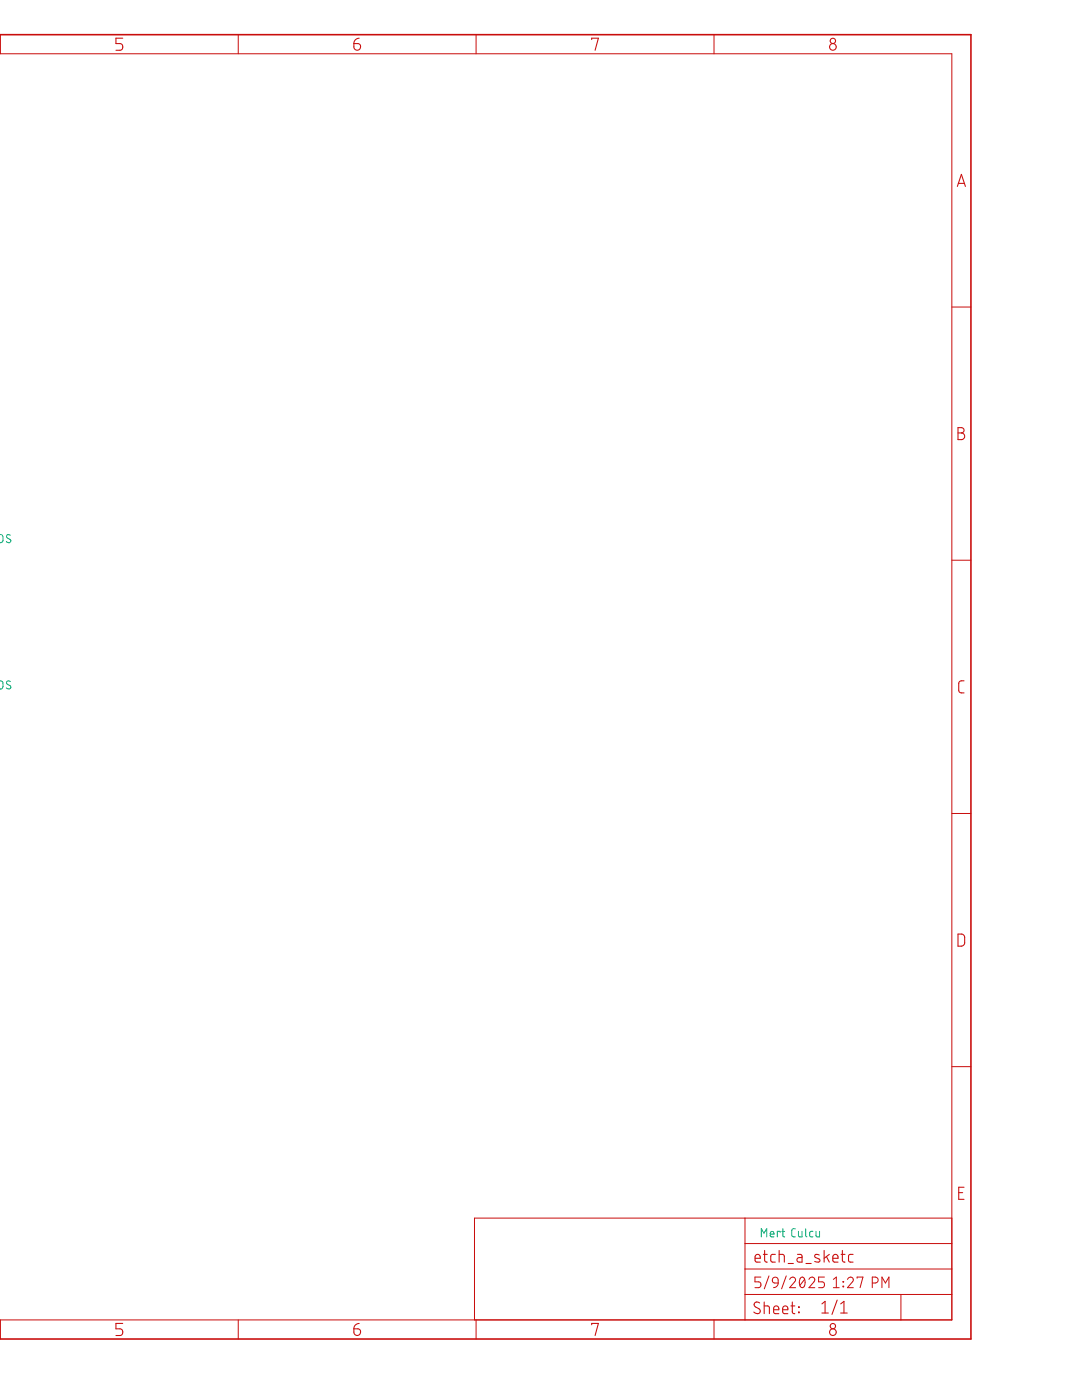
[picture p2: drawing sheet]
<svg xmlns="http://www.w3.org/2000/svg" width="216mm" height="279mm" viewBox="0 0 216 279" stroke-linecap="round" stroke-linejoin="round" font-family="sans-serif">
<g fill="none" stroke="#c90d0c" stroke-width=".2">
<path d="M-.1 10.7h190v252.7h-190M.1 6.9v3.8M47.5 6.9v3.8M95 6.9v3.8M142.5 6.9v3.8M189.9 61.3h3.8M189.9 111.8h3.8M189.9 162.3h3.8M189.9 212.9h3.8M148.7 258.3h41.2M148.7 243.1v20.3M148.7 253.3h41.2"/>
<path d="M148.7 248.2h41.2M151.8 254.9h-1.2v.9h.7a.59 .59 0 0 1 .5 .6 .59 .59 0 0 1-.5 .6h-.7M153.4 254.6l-.9 2.6M154.2 255.1l.6-.2a.54 .54 0 0 1 .5 .6v.6l-.9-.1-.3-.2zM155.3 256.1l-.3 .6-.7 .3M156.9 254.6l-.9 2.6M157.6 255.3a.58 .58 0 0 1 .8-.4 .58 .58 0 0 1 .2 .9l-1 1.2h1.1M159.8 255l.1-.1a.86 .86 0 0 1 .7 1.3 .6 .6 0 0 1-.5 .8 .6 .6 0 0 1-.6-.8v-.5zM160.5 255.3l-.9 1.2M161.4 255.3a.58 .58 0 0 1 .8-.4 .58 .58 0 0 1 .2 .9l-1 1.2h1.2M164.5 254.9h-1.2v.9h.7a.59 .59 0 0 1 .5 .6 .59 .59 0 0 1-.5 .6h-.7M166.3 257h1.1"/>
<path d="M166.3 255.3l.6-.4v2.1M168.2 255.8l.1 .1zM168.2 256.7l.1 .1zM169.1 255.3a.58 .58 0 0 1 .8-.4 .58 .58 0 0 1 .2 .9l-1 1.2h1.2M171 255.1v-.2h1.2l-.6 2.1M174.1 256.1h.5a.59 .59 0 0 0 .6-.6 .59 .59 0 0 0-.6-.6h-.5v2.1M176 257v-2.1l.7 1.2 .7-1.2v2.1M179.8 258.3v5.1M189.9 243.1h-95.2v20.3M.1 263.4v3.8M47.5 263.4v3.8M95 263.4v3.8"/>
<path d="M142.5 263.4v3.8"/>
</g>
<g fill="none" stroke="#c90d0c" stroke-width=".21">
<path d="M24.5 7.6h-1.4v1.1h.8a.68 .68 0 0 1 .6 .7 .68 .68 0 0 1-.6 .6h-.8M70.6 8.7h.8a.67 .67 0 0 1 .5 .7 .67 .67 0 0 1-.7 .6 .67 .67 0 0 1-.6-.6zM71.7 7.6l-.3 .1a1.03 1.03 0 0 0-.8 1M118.1 7.9v-.3h1.3l-.7 2.4M191 37.2l.8-2.4 .8 2.4M191.2 36.6h1.2M191.2 85.3h.6a.53 .53 0 0 1 .6 .6 .53 .53 0 0 1-.6 .5 .67 .67 0 0 1 .7 .7 .67 .67 0 0 1-.7 .6h-.6zM191.2 86.4h.6M192.4 135.9h-.6a.54 .54 0 0 0-.5 .5l.1 1.7 .3 .2h.7M191.2 186.4h.8l.5 .5v1.5l-.5 .4h-.8zM191.3 238h.8M192.4 236.9h-1.1v2.5h1.1"/>
<path d="M150.7 251.1h1a.55 .55 0 0 0-.3-.7 .55 .55 0 0 0-.7 .4l.1 1 .9 .1M152.3 250.3h.8M152.5 259.8v2.4M152.6 249.6v1.9l.1 .3 .4 .1M154.7 250.3l-.7 .1-.2 .3 .1 1.1 .8 .1M155.5 250.3l.9 .1 .1 .3v1.2M155.5 249.6v2.3M157.3 252.2h1M158.1 259.8v2.1l.5 .3M159.1 250.3l.7 .1 .2 .2v1.3h-.5a.46 .46 0 0 1-.5-.5 .46 .46 0 0 1 .5-.4h.5M160.8 252.2h1.1M163.5 250.5l-.8-.1-.1 .4 .9 .5 .1 .5a.87 .87 0 0 1-1 0"/>
<path d="M164.4 249.6v2.3M164.9 250.8l.6 1.1M165.5 250.3l-1.1 .8M166.2 251.1h1a.55 .55 0 0 0-.3-.7 .55 .55 0 0 0-.7 .4l.1 1 .9 .1M167 259.5l-1 2.8M167.8 250.3h.8M168.1 249.6v1.9l.1 .3 .4 .1M170.2 250.3l-.7 .1-.2 .3 .1 1.1 .8 .1M24.5 264.1h-1.4v1.1h.8a.68 .68 0 0 1 .6 .7 .68 .68 0 0 1-.6 .6h-.8M70.6 265.2h.8a.67 .67 0 0 1 .5 .7 .67 .67 0 0 1-.7 .6 .67 .67 0 0 1-.6-.6zM71.7 264.1l-.3 .1a1.03 1.03 0 0 0-.8 1M118.1 264.4v-.3h1.3l-.7 2.4"/>
<path d="M151.6 260a.58 .58 0 0 0-.9-.1 .58 .58 0 0 0 0 .9l.7 .4a.54 .54 0 0 1 .2 .7 .54 .54 0 0 1-.7 .2l-.5-.2M152.5 260.6l.9 .1 .1 1.5M154.4 261.4h1a.54 .54 0 0 0-.4-.8 .54 .54 0 0 0-.6 .5l.1 1 .9 .1M156.2 261.4h1a.54 .54 0 0 0-.4-.8 .54 .54 0 0 0-.6 .5l.1 1 .9 .1M157.8 260.6h.8M159.3 260.8l.2 .1zM159.3 261.9l.2 .1zM164 260.2l.6-.5v2.3M164 262h1.3M167.7 262h1.4M167.7 260.2l.7-.5v2.3"/>
<circle cx="166.2" cy="9.4" r=".67"/>
<circle cx="166.2" cy="8.2" r=".53"/>
<circle cx="166.2" cy="265.9" r=".67"/>
<circle cx="166.2" cy="264.7" r=".53"/>
</g>
<path d="M-.1 6.9h193.8v260.3h-193.8" fill="none" stroke="#c90d0c" stroke-width=".32"/>
<g fill="none" stroke="#0dab76" stroke-width=".2">
<path d="M0 106.7l.5 .1 .1 .3v.9l-.3 .3h-.3M2.1 106.8l-.6-.1-.2 .3 .1 .3 .7 .5a.47 .47 0 0 1-.3 .5 .47 .47 0 0 1-.6-.2M0 135.9h.3l.3 .4v.9l-.3 .3h-.3M2.1 136l-.6-.1-.2 .3 .1 .3 .6 .3a.38 .38 0 0 1 .1 .5 .38 .38 0 0 1-.5 .2l-.4-.2M151.9 246.8v-1.6l.5 .9 .6-.9v1.6M153.7 246.3h.7a.39 .39 0 0 0-.2-.5 .39 .39 0 0 0-.5 .3l.1 .7h.6M155.7 245.9v-.2h-.6v1.1M156 245.7h.6M156.2 245.2v1.5l.4 .1M158.7 245.2h-.5l-.2 .4v1l.2 .2h.5M159.3 245.7v1l.3 .1h.4v-1.1M160.8 245.2v1.4l.2 .2"/>
<path d="M162.2 245.7l-.5 .1-.1 .2v.8h.6M162.8 245.7v1l.3 .1h.4v-1.1"/>
</g>
</svg>
